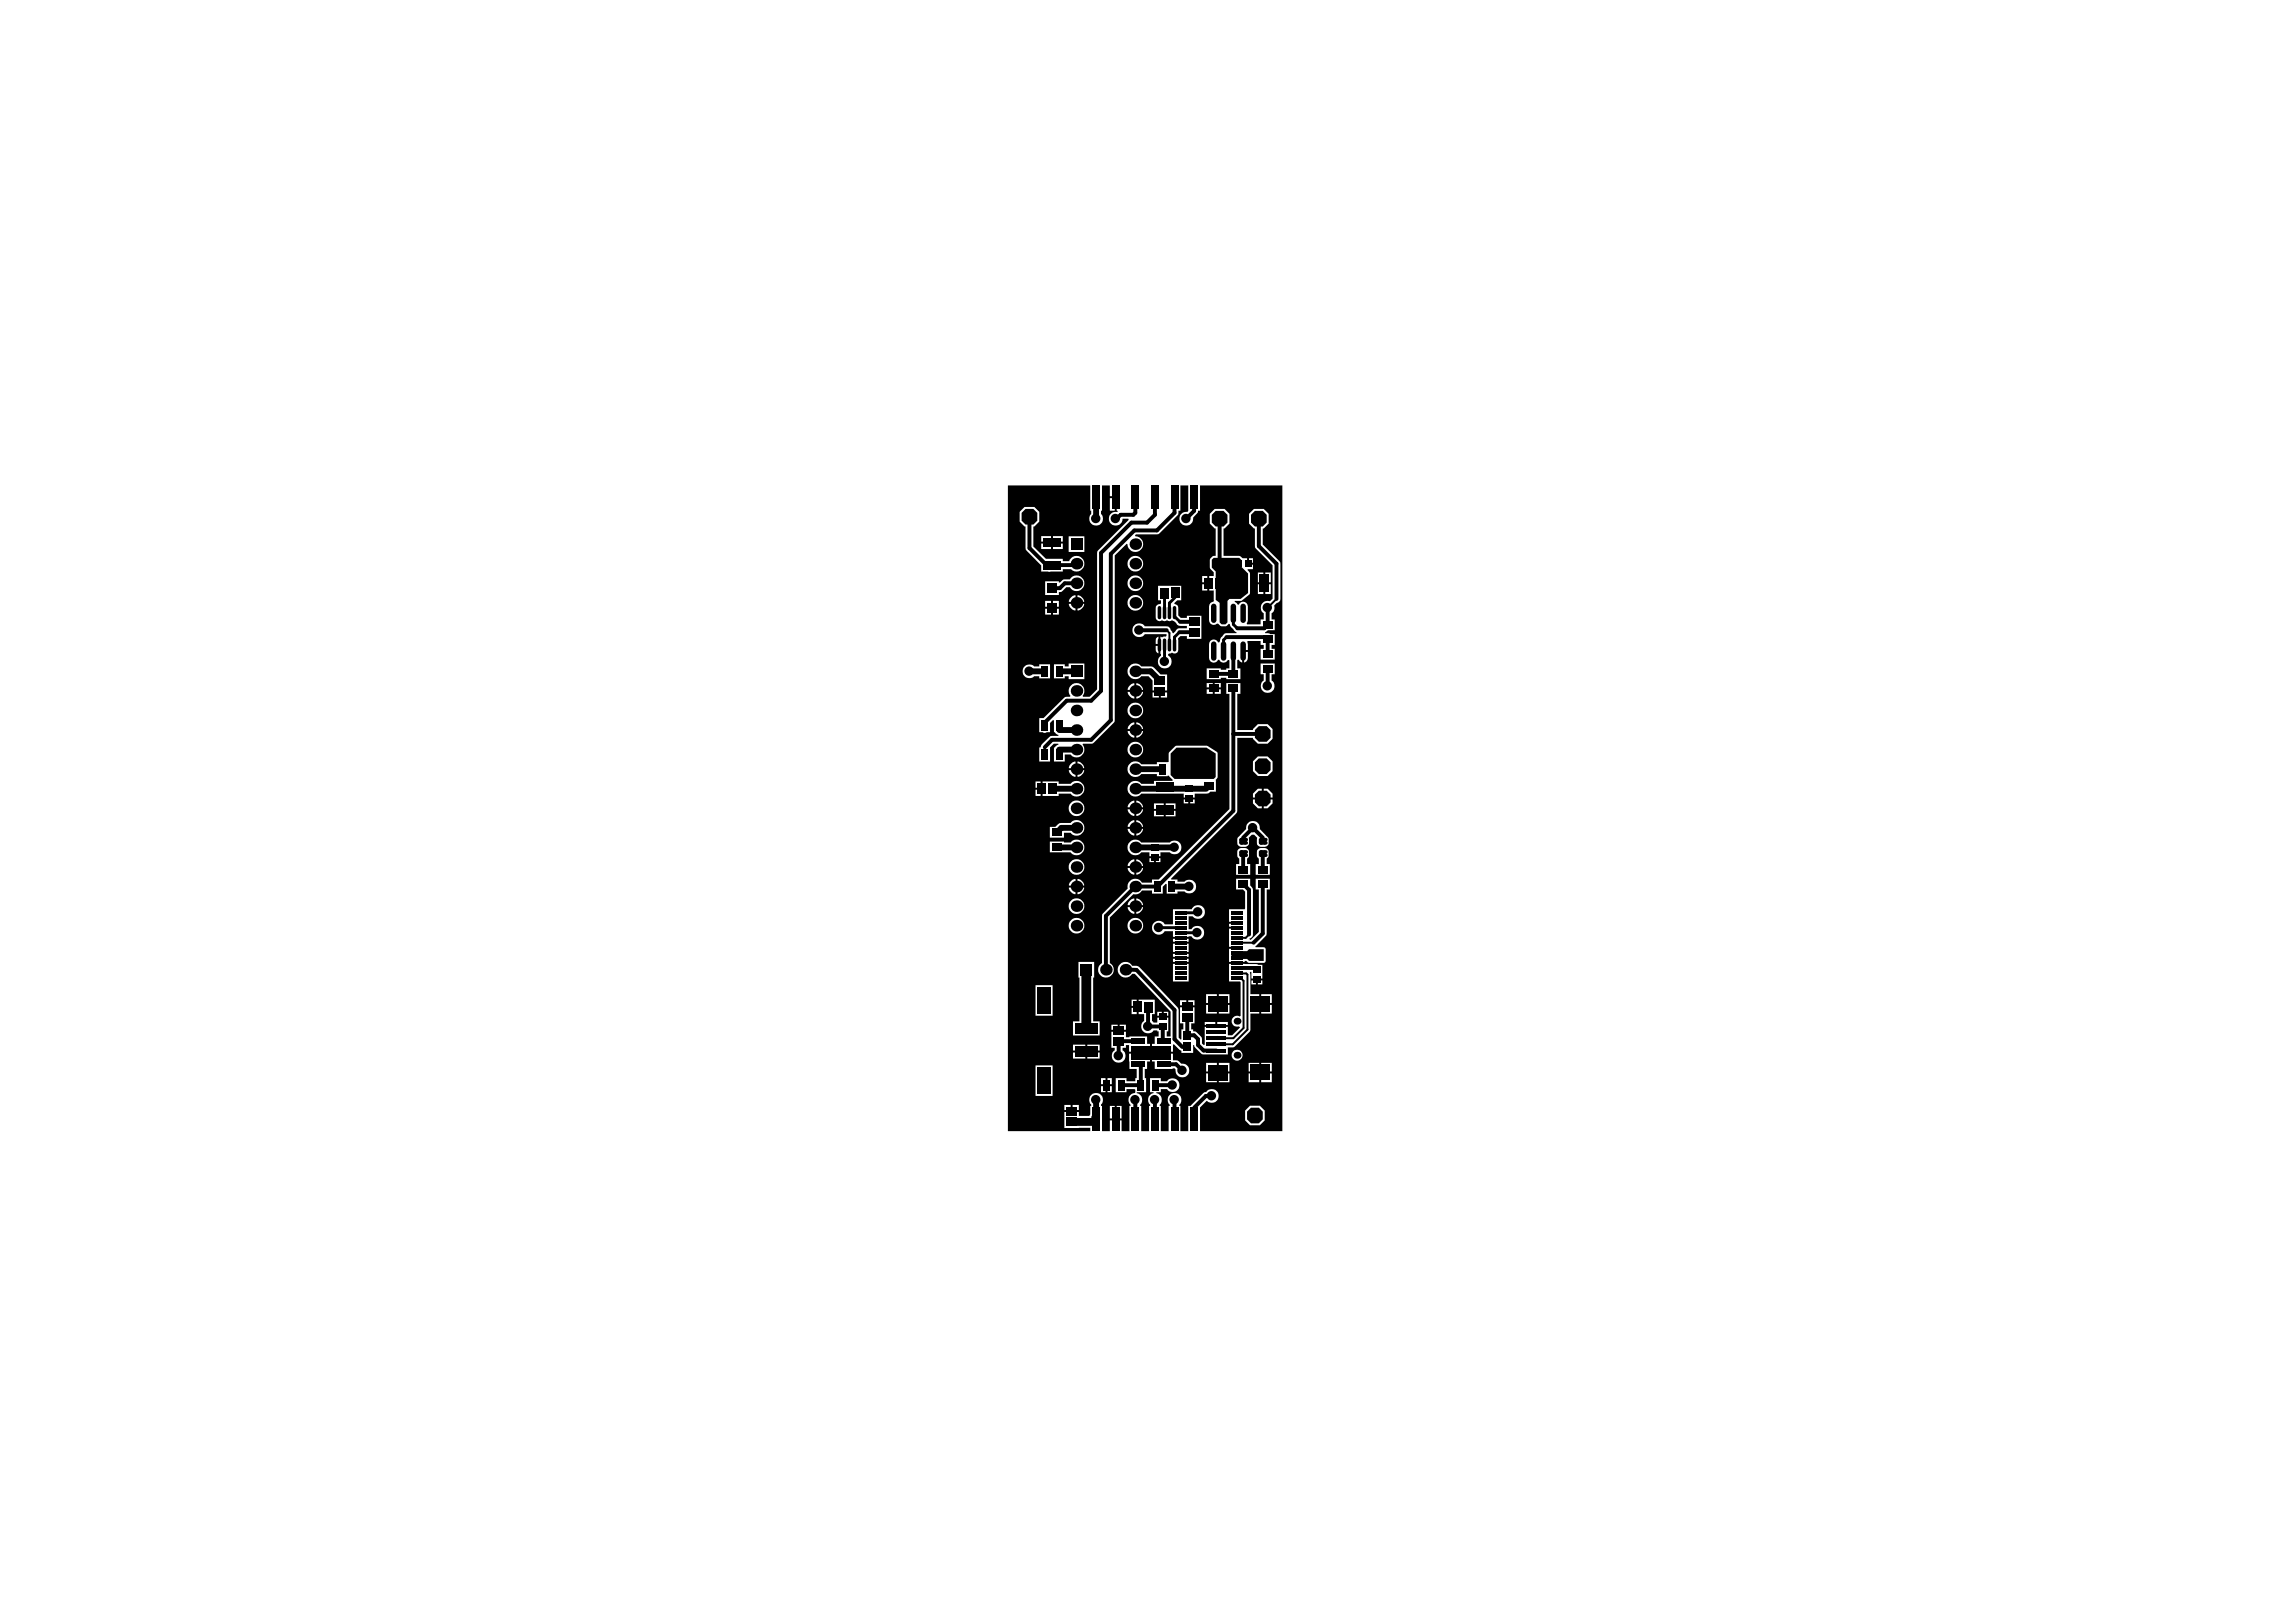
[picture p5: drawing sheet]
<svg xmlns="http://www.w3.org/2000/svg" width="297mm" height="210mm" viewBox="0 0 297 210" stroke-linecap="round" stroke-linejoin="round" font-family="sans-serif">
<g fill="#000">
<path d="M156.8 72.4l.2-.2h3.3l.3 .2v.9l.9 .9v2.5l-1 .8h-1.4l-.3 .3v2.7l-.3 .3h-.5l-.2-.3v-2.5l-.5-.4v-3.6l-.5-.5zM151.4 97.5l.8-.7h3.9l1.2 .7v3.1l-.3 .2h-5l-.6-.5zM159.3 123.1h2l.3-.3h1.9v1.6h-1.9l-.3-.3h-2z"/>
<path d="M130.4 62.8h10.6v3.3h.2v.4a.88 .88 0 0 0 0 1.3 .88 .88 0 0 0 1.2 0 .88 .88 0 0 0 0-1.3v-.4h.2v-3.3h1v1.4h.7v.1h.2v1.8l.1 .1a.9 .9 0 0 0-1.1 .6 .9 .9 0 0 0 .6 1.1 .9 .9 0 0 0 1.1-.5v-.3h.8v.2l-4 4.1-.1 17.8-.9 1h-.9v-.2l.1-.1a1.01 1.01 0 0 0-1-1.5 1.01 1.01 0 0 0-.7 1.6l-.1 .2h-.6l-2.8 2.7h-.5v1.9h.4a.43 .43 0 0 0 .5 0h.4v-1.2l.4-.4h.2v1.6l.5 .3v.1l-1 .1-1.1 1-.2 .4h-.1v1.9h1.3v-1.9l.5-.5h.6v.2l-.5 .3v1.9h1.3v-1h.8l.1 .1a1.01 1.01 0 0 0 1.3 .1 1.01 1.01 0 0 0 .2-1.4v-.2h1.3l2.8-2.8v-21.5l1.6-1.5h.1a1.01 1.01 0 0 0 1 1 1.01 1.01 0 0 0 1-1 1.01 1.01 0 0 0-1-1l-.1-.1 .2-.1 2.9-.1 2.4-2.4 .1-.1 .1-.5h.2v-3.3h1v3.4a.94 .94 0 0 0-1.1 .6 .94 .94 0 0 0 .4 1.1 .9 .9 0 0 0 1 0 .9 .9 0 0 0 .4-.9l.6-.7v-.2h.2v-3.3h10.7v83.6h-10.7v-3.1l.9-.8a.9 .9 0 0 0 1.3-.1 .9 .9 0 0 0-.1-1.3 .9 .9 0 0 0-1.3 .2l-.3 .2-1.7 1.6h-.3v3.3h-1v-3.3h-.1v-.1a.89 .89 0 0 0 0-1.3 .89 .89 0 0 0-1.3 0 .89 .89 0 0 0 0 1.3v.1h-.1v3.3h-1v-3.3h-.1v-.1a.88 .88 0 0 0-.5-1.5v-.2h.6v-.4h.8a.88 .88 0 0 0 1.3 .2 .88 .88 0 0 0 0-1.3 .88 .88 0 0 0-1.3 .1h-.8v-.4h-1.4v1.8h.4v.2a.88 .88 0 0 0-.6 .6 .88 .88 0 0 0 .2 .9v.1h-.1v3.3h-1.1v-3.3h-.1v-.1a.88 .88 0 0 0-.4-1.5v-.2h1.2v-1.8h-.2v-1.2h.3v-.9h.4v-1h-2.7v1.9h1v1.2h-.2v.4h-1.2v-.4h-1.4v1.8h1.4v-.4h1.1l.1 .1-.1 .4a.89 .89 0 0 0-.8 .6 .89 .89 0 0 0 .3 1l-.1 .1h-.1v3.3h-1v-1.4h-1.5v1.4h-1v-3.3h-.2v-.2l.2-.1a.89 .89 0 0 0-.2-1.2 .89 .89 0 0 0-1.2 .1 .89 .89 0 0 0 0 1.2v.2h-.2v1.1l-.1 .2h-1.3v-.5h-1.9v2.1h3.3v.4h-10.6zM143.6 64.5v1.6h.6v-1.6zM136.2 69.4v.7h1.3v-.7zM134.7 69.4v.7h1.3v-.7zM136.2 70.3v.8h1.3v-.8zM134.7 70.3v.8h1.3v-.8zM138.3 69.4v2h2v-2zM161.6 72.2v.6h.5v-.6zM145.9 73a1.02 1.02 0 0 0 2 0 1.02 1.02 0 0 0-2 0zM131.9 66.2v1.3l.6 .6h.2v3l2 2.1v.8h2.8v-.3h1.1a1.01 1.01 0 0 0 1.5-.1 1.01 1.01 0 0 0-.3-1.5 1.01 1.01 0 0 0-1.5 .5h-.8v-.3h-2.2l-1.6-1.6v-2.6h.1l.7-.6v-1.3l-.7-.6h-1.3zM163.7 74.1v1.3h.7v-1.3zM162.7 74.1v1.3h.7v-1.3zM155.5 74.5v.9h.7v-.9zM135.2 75.2v1.8h1.8v-.4h.3l.7-.6h.4a1.01 1.01 0 0 0 1.5 .3 1.01 1.01 0 0 0 0-1.6 1.01 1.01 0 0 0-1.5 .3h-.9l-.4 .4h-.1v-.2zM155.5 75.6v.8h.7v-.8zM145.9 75.5a1.02 1.02 0 0 0 2 0 1.02 1.02 0 0 0-2 0zM163.7 75.6v1.3h.7v-1.3zM162.7 75.6v1.3h.7v-1.3zM156.5 66.5v1.3l.7 .6h.1v3.5l-.5 .1-.3 .4v1.1l.5 .6v.4h-.6v1.9h.6l.1 1.3-.1 .2a.61 .61 0 0 0-.6 .6v1.8a.61 .61 0 0 0 .4 .5 .61 .61 0 0 0 .7-.1l.5 .4 .6-.1 .4-.3 .1 .1a.9 .9 0 0 0 .5 .7l.4 .3v.1l-1.5 .1a1.71 1.71 0 0 0-.8 1.1h-.1a.61 .61 0 0 0-.7-.3 .61 .61 0 0 0-.5 .6v1.8a.61 .61 0 0 0 .5 .5 .61 .61 0 0 0 .7-.3h.1a.61 .61 0 0 0 .6 .4 .61 .61 0 0 0 .6-.4l.2 .1v1h-.5v.2h-.7v-.2h-1.8v1.4h1.8v-.2h.7v.2h1.9v-1.4h-.4v-1l.2-.1 .1 .2 .3 .1v-1.5h.1v-.1h.6v-1.1h1.7v.5h.4v.5h-.4v1.4h1.8v-1.4h-.4v-.5h.4v-1.4l-1.2-.2v-.1l.3-.2h.9v-1.4h-.4v-.8a.82 .82 0 0 0 .3-1l.4-.4a.53 .53 0 0 0 .4-.5v-4.8l-2.2-2.2v-2.1h.1l.6-.6v-1.3l-.6-.6h-1.3l-.6 .6v1.3l.6 .6h.2v2.5l2.2 2.3v4.3l-.3 .3a.87 .87 0 0 0-1.1 .4 .87 .87 0 0 0 .3 1.2v.8h-.4v.6h-1.8v-.1l.1-.4v-1.8a.61 .61 0 0 0-.5-.6 .61 .61 0 0 0-.6 .3h-.2l-.4-.3v-.1h.9l1.1-.9v-2.7l-.3-.4v-.1h.7v-.6h-.6v-.2h-.2v-.7h-.5l-.4-.2-2.1-.1v-3.5h.1l.7-.6v-1.3l-.7-.6h-1.2zM139.4 77v.9h.9a.97 .97 0 0 0-.9-.9zM138.6 77.3l-.2 .2-.1 .4h.8v-.9l-.3 .1zM149.8 75.8v1.9h.4v.4l-.1 .1a.48 .48 0 0 0-.6 .4v1.3a.5 .5 0 0 0 .3 .4 .5 .5 0 0 0 .5 0 .49 .49 0 0 0 .7 0 .46 .46 0 0 0 .6 0l.6 .3a.5 .5 0 0 0 .5 .4h.9v.3h-1.2l-.6 .7-.4-.5a.53 .53 0 0 0-.5-.4h-2.8a.88 .88 0 0 0-1.3-.2 .88 .88 0 0 0 0 1.3 .88 .88 0 0 0 1.3-.1h2.8v.2l-.1 .1h-.3l-.2 .1-.2-.1v2.2l.1 .3a.89 .89 0 0 0-.2 1.3 .89 .89 0 0 0 1.4 0 .89 .89 0 0 0-.3-1.4v-.1l.1-.1 .4-.2a.48 .48 0 0 0 .5 .1 .48 .48 0 0 0 .3-.4v-1.5l.3-.3h.9v.4h1.8v-3h-1.8v.3h-.8l-.4-.4v-1a.56 .56 0 0 0-.5-.5l.4-.4h.5v-1.9zM136.2 77.8v.7h.8v-.7zM135.2 77.8v.7h.8v-.7zM139.4 78.1v.9a.97 .97 0 0 0 .9-.9zM138.3 78.1a.97 .97 0 0 0 .8 .9v-.9zM145.9 78a1.02 1.02 0 0 0 2 0 1.02 1.02 0 0 0-2 0zM136.2 78.8v.7h.8v-.7zM135.2 78.8v.7h.8v-.7zM149.7 82.5l-.2 .1v.7h.4v-.9zM149.5 83.6v.5a.45 .45 0 0 0 .4 .4v-.9zM161 84.4v1.3a.58 .58 0 0 0 .4-.5v-.8zM136.4 86v1.8h1.3v-.3h.6v.4h2v-2h-2v.3h-.6v-.2zM132.5 86.2a.89 .89 0 0 0 0 1.3 .89 .89 0 0 0 1.3 0h.7v.3h1.3v-1.8h-1.3v.2h-.7a.89 .89 0 0 0-1.3 0zM157.2 88.4v.6h.7v-.6zM156.1 88.4v.6h.8v-.6zM147 88.4v.9h.9a.97 .97 0 0 0-.9-.9zM146.2 88.7l-.2 .2-.1 .4h.9v-.9l-.4 .1zM146.2 86.2a1 1 0 0 0 0 1.4 1 1 0 0 0 1.4-.1h1l.5 .6v1.3h1.9v-2.1h-.8l-1.1-1-1.5-.1a.95 .95 0 0 0-1.4 0zM163.1 85.9v1.4h.4v.8a.88 .88 0 0 0-.2 1.3 .88 .88 0 0 0 1.4 0 .88 .88 0 0 0-.2-1.3v-.8h.4v-1.4zM157.2 89.2v.6h.7v-.6zM156.1 89.2v.6h.8v-.6zM150.2 89.6v.7h.8v-.7zM149.1 89.6v.7h.8v-.7zM147 89.5v.9a.97 .97 0 0 0 .9-.9zM145.9 89.5a.97 .97 0 0 0 .9 .9v-.9zM145.9 91.9a1.02 1.02 0 0 0 2 0 1.02 1.02 0 0 0-2 0zM147 93.5v.8h.9a.97 .97 0 0 0-.9-.8zM146.2 93.8l-.2 .2-.1 .3h.9v-.8l-.4 .1zM147 94.6v.9a.97 .97 0 0 0 .9-.9zM145.9 94.6a.97 .97 0 0 0 .9 .9v-.9zM158.6 88.4v1.4h.5v14.9l-9.2 9.1h-.9v.4h-1.3a1.01 1.01 0 0 0-1.2-.4 1.01 1.01 0 0 0-.6 1.2l-3.3 3.3v6.3a1.01 1.01 0 0 0-.3 1.5 1.01 1.01 0 0 0 1.5 0 1.01 1.01 0 0 0-.2-1.5v-5.9l3-3a.98 .98 0 0 0 1.1-.5h1.3v.4h1.4v-.8l.4-.4h.1v1.2h1.4v-.2h.9a.88 .88 0 0 0 1.3 0 .88 .88 0 0 0 0-1.3 .88 .88 0 0 0-1.3 0h-.9v-.3h-.8v-.1l8.5-8.6 .1-9.6h2v.1l.6 .6h1.3l.6-.6v-1.3l-.6-.6h-1.3l-.6 .6v.2h-2v-4.7h.4v-1.4zM145.9 97a1.02 1.02 0 0 0 2 0 1.02 1.02 0 0 0-2 0zM146.2 98.8a1 1 0 0 0 0 1.5 1 1 0 0 0 1.4-.1h2.1v.2h1.4h.1l.5 .5v.2h-2.4v.3h-1.7a1 1 0 0 0-1.4-.1 1 1 0 0 0 0 1.5 1 1 0 0 0 1.4-.1h5.5v.5h1.5v-.5h1.5h.2l.3-.3h.7v-1.5l.2-.3v-3.2l-1.4-.9h-3.9l-1 .9v1.2h-1.5v.3h-2.1a.95 .95 0 0 0-1.4-.1zM139.4 98.6v.8h.9a.97 .97 0 0 0-.9-.8zM138.6 98.8l-.2 .2-.1 .4h.8v-.8l-.3 .1zM162.1 98.5v1.3l.6 .6h1.3l.6-.6v-1.3l-.6-.6h-1.3zM139.4 99.7v.8a.97 .97 0 0 0 .9-.8zM138.3 99.7a.97 .97 0 0 0 .8 .8v-.8zM134.9 101.1v1.9h2.1v-.3h1.5a1 1 0 0 0 1.5 .1 1 1 0 0 0 0-1.5 1 1 0 0 0-1.5 .1h-1.5v-.3zM134 101.1v.8h.6v-.8zM134 102.2v.8h.6v-.8zM163.5 102.1v1.1h1.1v-.5l-.6-.6zM162.1 102.7v.5h1.1v-1.1h-.5zM154 103.5v.5h.6v-.5zM153.1 103.5v.5h.6v-.5zM147 103.6v.9h.9a.97 .97 0 0 0-.9-.9zM146.2 103.9l-.2 .2-.1 .4h.9v-.9l-.4 .1zM163.5 103.5v1.1h.5l.6-.6v-.5zM162.1 103.5v.5l.6 .6h.5v-1.1zM150.8 104v.7h1.3v-.7zM149.3 104v.7h1.3v-.7zM147 104.7v.9a.97 .97 0 0 0 .9-.9zM145.9 104.7a.97 .97 0 0 0 .9 .9v-.9zM138.3 104.6a1.02 1.02 0 0 0 2 0 1.02 1.02 0 0 0-2 0zM150.8 104.9v.7h1.3v-.7zM149.3 104.9v.7h1.3v-.7zM147 106.1v.9h.9a.97 .97 0 0 0-.9-.9zM146.2 106.4l-.2 .2-.1 .4h.9v-.9l-.4 .1zM147 107.3v.8a.97 .97 0 0 0 .9-.8zM145.9 107.3a.97 .97 0 0 0 .9 .8v-.8zM135.8 107v1.4h1.8v-.6h.9a1 1 0 0 0 1.5 .1 1 1 0 0 0 0-1.5 1 1 0 0 0-1.5 .1h-1.4l-.6 .5zM135.8 108.9v1.4h2.7a1 1 0 0 0 1.5 .1 1 1 0 0 0 0-1.5 1 1 0 0 0-1.5 .1h-.9v-.1zM161.5 106.5l-.3 .4v.4l-.9 .9a.8 .8 0 0 0 .3 1.4h.5a.52 .52 0 0 0 .5-.5l-.1-.7 .4-.4h.3l.4 .5a.96 .96 0 0 0 .3 1 1 1 0 0 0 1.2-.2 .95 .95 0 0 0-.4-1.3l-.7-.7a.89 .89 0 0 0-.5-1 .89 .89 0 0 0-1 .2zM146.2 109a1 1 0 0 0 0 1.4 1 1 0 0 0 1.4-.1h1.1v.5h1.4v-.5h1.2a.88 .88 0 0 0 1.3 0 .88 .88 0 0 0 0-1.3 .88 .88 0 0 0-1.3 0h-3.7a.95 .95 0 0 0-1.4 0zM149.5 111.1v.5h.6v-.5zM148.7 111.1v.5h.6v-.5zM147 111.2v.9h.9a.97 .97 0 0 0-.9-.9zM146.2 111.5l-.2 .2-.1 .4h.9v-.9l-.4 .1zM147 112.3v.9a.97 .97 0 0 0 .9-.9zM145.9 112.3a.97 .97 0 0 0 .9 .9v-.9zM138.3 112.2a1.02 1.02 0 0 0 2 0 1.02 1.02 0 0 0-2 0zM162.8 109.9a.92 .92 0 0 0 .1 1.2v.7h-.4v1.4h1.8v-1.4h-.4v-.7a.8 .8 0 0 0-.3-1.4h-.5zM160.2 109.9a.92 .92 0 0 0 .1 1.2v.7h-.4v1.4h1.8v-1.4h-.4v-.7a.8 .8 0 0 0-.2-1.4h-.5zM139.4 113.7v.9h.9a.97 .97 0 0 0-.9-.9zM138.6 114l-.2 .2-.1 .4h.8v-.9l-.3 .1zM139.4 114.9v.8a.97 .97 0 0 0 .9-.8zM138.3 114.9a.97 .97 0 0 0 .8 .8v-.8zM147 116.3v.8h.9a.97 .97 0 0 0-.9-.8zM146.2 116.6l-.2 .2-.1 .3h.9v-.8l-.4 .1zM149.3 119.4a.89 .89 0 0 0 .1 1.4 .89 .89 0 0 0 1.3-.3h1v.7h2.4a.89 .89 0 0 0 1.4 .2 .89 .89 0 0 0 0-1.4 .89 .89 0 0 0-1.4 .3h-.3v-1.7h.5a.89 .89 0 0 0 1.3 .1 .89 .89 0 0 0-.1-1.4 .89 .89 0 0 0-1.3 .4h-2.5v1.9h-1a.87 .87 0 0 0-1.4-.2zM147 117.4v.9a.97 .97 0 0 0 .9-.9zM145.9 117.4a.97 .97 0 0 0 .9 .9v-.9zM138.3 117.3a1.02 1.02 0 0 0 2 0 1.02 1.02 0 0 0-2 0zM145.9 119.8a1.02 1.02 0 0 0 2 0 1.02 1.02 0 0 0-2 0zM138.3 119.8a1.02 1.02 0 0 0 2 0 1.02 1.02 0 0 0-2 0zM159.9 113.7v1.4h.9l.3 .3v2.1l-.1 .2h-2v1.6h1v.2h-1v.4h1v.3h-1v2.3h1v.3h-1v1.7h2v-.1h.2l.4 .2h1.9l.2-.1v-.1v-1.6v-.1l-.2-.1h-1l-.1-.1 1.4-1.5 .1-5.9h.4v-1.4h-1.8v1.4h.4v5.5l-1.1 1h-.1v-.2a.54 .54 0 0 0 .4-.5v-5.7v-.2l-.4-.4v-.9zM151.7 121.5v.4h2.1v-.4zM151.7 122.1v1.1h2.1v-1.1zM151.7 123.4v.4h2.1v-.4zM151.7 124.1v.4h2.1v-.4zM144.9 124.8a1.01 1.01 0 0 0 .1 1.5 1.01 1.01 0 0 0 1.5-.3h.3l4.6 4.9v3.2h-.5v-.6h.2v-1.8h-1.4v.6h-.5l-.2-.2v-.9h.4v-1.8h-2.1v1.8h.7v.9a.88 .88 0 0 0-.1 1.4 .88 .88 0 0 0 1.3-.2h.5v.2h.2v.6h-.5v1h-.4v1h2.7v-.9l.2-.1 .7 .7 .2 .2v.3h1.6v-1.1h.1l.1 .4 .9 .8 3.4 .1v-1h.7l2.1-2.1 .1-2.2h1.1v-2.5h-1.1v-2.6l-.1-.2 .1-.1h.1v.8h1.4v-1.7h-.5l-.3-.1-3.5-.1v2.3h1.4l.1 .1v4.4h-.1a.71 .71 0 0 0-1.1 .6 .71 .71 0 0 0 1 .7l.1 .2-1 1h-.5v-1.1h-3v2.3h-.2l-.2-.2v-.5a1.46 1.46 0 0 0-1-1h-.1v-.3h-.3v-.8h.4v-2h-1.8v2h.4v.8h-.3v1.3h-.1l-.2-.2-.1-3.8-5-5.3-.4-.2h-.5a.97 .97 0 0 0-1.6-.2zM151.7 124.7v2.3h2.1v-2.3zM162.7 126.9v.5h.6v-.5zM161.9 126.9v.5h.6v-.5zM163.2 128.7v1.1h1.3v-1.1zM157.7 128.7v1.1h1.4v-1.1zM156 128.7v1.1h1.4v-1.1zM153.7 129.4v.7h.8v-.7zM152.7 129.4v.7h.8v-.7zM146.4 129.4v.8h.7v-.8zM163.2 130.1v1.1h1.3v-1.1zM157.7 130.1v1.1h1.4v-1.1zM156 130.1v1.1h1.4v-1.1zM146.4 130.4v.8h.7v-.8zM134 127.5v3.9h2.2v-3.9zM150.6 130.9v.5h.5v-.5zM149.7 130.9v.5h.6v-.5zM157.5 132.3v.3h1.4v-.3zM155.9 132.3v.3h1.3v-.3zM144.9 132.6v.7h.8v-.7zM143.8 132.6v.7h.8v-.7zM139.5 124.5v2h.2v5.7h-.9v1.8h3.5v-1.8h-.9v-5.7h.2v-2zM140.7 135.2v.8h1.6v-.8zM138.8 135.2v.8h1.6v-.8zM143.8 133.5v2.1h.4v.3a.88 .88 0 0 0-.1 1.3 .88 .88 0 0 0 1.3 0 .88 .88 0 0 0-.2-1.3v-.3h.5v-.4h.4v.9h2.7v-1h-.4v-1h-2.3v.1h-.4v-.7zM140.7 136.2v.8h1.6v-.8zM138.8 136.2v.8h1.6v-.8zM159.3 136.6a.71 .71 0 0 0 1.4 0 .71 .71 0 0 0-1.4 0zM163.2 137.5v1.2h1.3v-1.2zM161.5 137.5v1.2h1.4v-1.2zM157.7 137.5v1.2h1.4v-1.2zM156 137.5v1.2h1.4v-1.2zM149 136.4v1h.4v.9h2.3h.3l.1 .1a.9 .9 0 0 0 .8 1 .9 .9 0 0 0 1-.9 .9 .9 0 0 0-1.1-.9 .91 .91 0 0 0-1.1-.4v-.8zM163.2 138.9v1.2h1.3v-1.2zM161.5 138.9v1.2h1.4v-1.2zM157.7 138.9v1.2h1.4v-1.2zM156 138.9v1.2h1.4v-1.2zM143.3 139.5v.8h.5v-.8zM142.4 139.5v.8h.6v-.8zM143.3 140.6v.7h.5v-.7zM142.4 140.6v.7h.6v-.7zM134 137.9v3.9h2.2v-3.9zM138.8 143v.6h.8v-.6zM137.7 143v.6h.8v-.6zM144.5 143.1v1.6h.6v-1.6zM143.6 143.1v1.6h.6v-1.6zM161.1 143.7v1.3l.6 .6h1.3l.6-.6v-1.3l-.6-.6h-1.3z"/>
<circle cx="139.3" cy="78" r=".75"/>
<circle cx="139.3" cy="75.5" r=".75"/>
<circle cx="139.3" cy="72.9" r=".75"/>
<circle cx="141.8" cy="67.1" r=".61"/>
<circle cx="144.3" cy="67.1" r=".61"/>
<circle cx="146.9" cy="78" r=".75"/>
<circle cx="146.9" cy="72.9" r=".75"/>
<circle cx="146.9" cy="75.5" r=".75"/>
<circle cx="146.9" cy="70.4" r=".75"/>
<circle cx="153.4" cy="67.1" r=".61"/>
<circle cx="157.6" cy="72.9" r=".61"/>
<circle cx="163.9" cy="78.6" r=".61"/>
<circle cx="133.1" cy="86.9" r=".61"/>
<circle cx="139.3" cy="99.5" r=".75"/>
<circle cx="139.3" cy="89.4" r=".75"/>
<circle cx="139.3" cy="94.5" r=".75"/>
<circle cx="139.3" cy="91.9" r=".75"/>
<circle cx="139.3" cy="97" r=".75"/>
<circle cx="146.9" cy="86.9" r=".75"/>
<circle cx="146.9" cy="99.5" r=".75"/>
<circle cx="146.9" cy="91.9" r=".75"/>
<circle cx="146.9" cy="97" r=".75"/>
<circle cx="146.9" cy="89.4" r=".75"/>
<circle cx="146.9" cy="94.5" r=".75"/>
<circle cx="147.3" cy="81.5" r=".61"/>
<circle cx="150.6" cy="85.6" r=".61"/>
<circle cx="155.1" cy="97.6" r=".61"/>
<circle cx="163.9" cy="88.8" r=".61"/>
<circle cx="139.3" cy="114.7" r=".75"/>
<circle cx="139.3" cy="119.8" r=".75"/>
<circle cx="139.3" cy="117.3" r=".75"/>
<circle cx="139.3" cy="109.7" r=".75"/>
<circle cx="139.3" cy="112.2" r=".75"/>
<circle cx="139.3" cy="107.1" r=".75"/>
<circle cx="139.3" cy="104.6" r=".75"/>
<circle cx="139.3" cy="102.1" r=".75"/>
<circle cx="146.9" cy="117.3" r=".75"/>
<circle cx="146.9" cy="109.7" r=".75"/>
<circle cx="146.9" cy="107.1" r=".75"/>
<circle cx="146.9" cy="104.6" r=".75"/>
<circle cx="146.9" cy="114.7" r=".75"/>
<circle cx="146.9" cy="112.2" r=".75"/>
<circle cx="146.9" cy="102.1" r=".75"/>
<circle cx="146.9" cy="119.8" r=".75"/>
<circle cx="151.9" cy="109.6" r=".61"/>
<circle cx="153.8" cy="114.7" r=".61"/>
<circle cx="154.9" cy="118" r=".61"/>
<circle cx="160.6" cy="110.2" r=".23"/>
<circle cx="160.6" cy="110.7" r=".23"/>
<circle cx="160.6" cy="108.7" r=".23"/>
<circle cx="160.6" cy="109.1" r=".23"/>
<circle cx="161.1" cy="109.1" r=".23"/>
<circle cx="161.1" cy="110.2" r=".23"/>
<circle cx="161.1" cy="108.7" r=".23"/>
<circle cx="161.1" cy="110.7" r=".23"/>
<circle cx="162" cy="107.1" r=".61"/>
<circle cx="163.1" cy="110.7" r=".23"/>
<circle cx="163.1" cy="110.2" r=".23"/>
<circle cx="163.1" cy="108.7" r=".23"/>
<circle cx="163.1" cy="109.1" r=".23"/>
<circle cx="163.6" cy="110.2" r=".23"/>
<circle cx="163.6" cy="108.7" r=".23"/>
<circle cx="163.6" cy="109.1" r=".23"/>
<circle cx="163.6" cy="110.7" r=".23"/>
<circle cx="143.1" cy="125.5" r=".75"/>
<circle cx="144.7" cy="136.6" r=".61"/>
<circle cx="145.6" cy="125.5" r=".75"/>
<circle cx="148.5" cy="132.8" r=".61"/>
<circle cx="149.9" cy="120" r=".61"/>
<circle cx="152.9" cy="138.5" r=".61"/>
<circle cx="154.8" cy="120.7" r=".61"/>
<circle cx="160" cy="136.6" r=".44"/>
<circle cx="160" cy="132.2" r=".44"/>
<circle cx="162.7" cy="123.6" r=".61"/>
<circle cx="141.8" cy="142.3" r=".61"/>
<circle cx="146.8" cy="142.3" r=".61"/>
<circle cx="149.4" cy="142.3" r=".61"/>
<circle cx="151.6" cy="140.4" r=".61"/>
<circle cx="151.9" cy="142.3" r=".61"/>
<circle cx="156.7" cy="141.8" r=".61"/>
</g>
<g fill="none" stroke="#000" stroke-width=".25">
<path d="M149.4 64.1v.2M152 79.3v.5M157.7 75.5h3M160.2 72.9v2.2M165.1 77.5l-1.1 1.1M135.2 93.5v1M135.2 96.7v.9M150.9 81.6l.4 .3v1.6M160.8 108.4v.5M163.4 108.4v.5M144.8 134.7l-.1 .1M153 135.5h.6"/>
<path d="M153.6 134h.1M160 126.6h.5l.4 .3v6.1l-1.3 1.4h-2.2l.1-.2M160 125.9l.1 .1h1.1l.2 .1v7.1l-1.9 1.9h-2.1M160 122h2.2M160.1 123.2l-.1 .1M161.6 120.9l-.4 .5h-1.2M162.7 125.3v.2M154.5 143.3v1.6"/>
</g>
<g fill="none" stroke="#000" stroke-width=".51">
<path d="M132.9 67.1l.3 .3v3.5l2.5 2.6 .4-.4h3M139.3 75.5h-1.6l-.6 .6h-1M146.9 64.3v2.1l-.3 .2h-1.6l-.5 .5h-.2M149.4 65.4v1.2l-1 1h-2l-4 4v17.8l-1.2 1.3h-3.2l-2.8 2.8M149.4 64.3v.3M152 64.3v2.1l-2.3 2.2h-2.9l-3.1 3.1v21.5l-2.5 2.5h-5.1l-.9 1M154.5 64.3v1.8l-1 1M157.8 67.1v5.7M162.9 67.1v3.6l2.2 2.2v4.6M164 78.6v2.3M147.4 81.6h3.5M152.6 81.8h1.8"/>
<path d="M152.7 80.5h1.8M158.7 82.4h5.3M159.6 89.1v15.8l-9.9 9.8h-2.8l-3.8 3.8v7M159.6 84.2v3h-2.6M159.6 95h3.8M163.9 81l-.3 .3h-3.5M164 82.7v2M164 86.5v2.3M160.8 110.5v2M160.8 108.4l1.3-1.3 1.3 1.3M160.8 114.4l.8 .8v5.7M163.4 110.5v2"/>
<path d="M163.4 114.4v6.4l-1.2 1.2M144.7 134.8v1.8M144.8 134.7h2.5M146.4 125.5h.6l5 5.2v3.8l1 1M147.6 138.1v2.3h-2.6M148.5 130.4v2.4h1.9v1.8M150.6 137.7h1.6l.8 .8M153.6 131.6v2.4h.9l.5 .5v.7l.7 .8h1.7M160 125.3h2.5M146.9 142.3v2.6M149.4 142.3v2.6M149.5 140.4h2.2"/>
<path d="M152 142.3v2.6M156.8 141.8h-.8l-1.5 1.5"/>
</g>
<path d="M150.7 76.8v2.5M152 79.8l.7 .7M152 77.3l-.7 .7v1.3M159.6 79.4v1.4l.5 .5M150.7 83.5v2.1M152.6 81.8l-.6 .6v1.1M158.7 82.4l-.4 .4v1.4M152.8 118.1h2.1M149.9 120h2.9M152.8 120.7h2.1" fill="none" stroke="#000" stroke-width=".38"/>
<path d="M140.5 125.5v7.6" fill="none" stroke="#000" stroke-width="1.3"/>
<g fill="none" stroke="#000" stroke-width=".76">
<path d="M141.8 64.3v2.8M133.2 86.9h2M137 86.9h2.3M137 94.5h2.3M137 97h2.3M146.9 86.9h2l1.2 1.2M146.9 99.5h3.5M136.2 102.1h3.1M137 109.7h2.3M139.3 107.1h-2l-.6 .6M146.9 109.7h5.1M146.9 102.1h9.2"/>
<path d="M151.6 114.7h2.3M141.8 142.3v2.1l-.2 .2"/>
</g>
<path d="M138.6 145.2h3.1" fill="none" stroke="#000" stroke-width="1"/>
<g fill="#000">
<path d="M132.2 66.4l.5-.5h1l.5 .5v1l-.5 .5h-1l-.5-.5z" fill-rule="evenodd"/>
<path d="M135 72.6h2.3v1.1h-2.3z" fill-rule="evenodd"/>
<path d="M135.5 78h1.2v1.3h-1.2z" fill-rule="evenodd"/>
<path d="M135.5 75.5h1.2v1.2h-1.2z" fill-rule="evenodd"/>
<path d="M135 69.7h2.2v1.1h-2.2z" fill-rule="evenodd"/>
<path d="M138.5 69.7h1.5v1.5h-1.5z" fill-rule="evenodd"/>
<path d="M141.3 62.8h1v3h-1z" fill-rule="evenodd"/>
<path d="M143.8 62.8h1.1v3h-1.1z" fill-rule="evenodd"/>
<path d="M146.4 62.8h1v3h-1z" fill-rule="evenodd"/>
<path d="M148.9 62.8h1v3h-1z" fill-rule="evenodd"/>
<path d="M150.1 76.1h1.1v1.3h-1.1z" fill-rule="evenodd"/>
<path d="M151.4 62.8h1.1v3h-1.1z" fill-rule="evenodd"/>
<path d="M151.5 76.1h1.1v1.3h-1.1z" fill-rule="evenodd"/>
<path d="M154 62.8h1v3h-1z" fill-rule="evenodd"/>
<path d="M155.8 74.8h1.1v1.4h-1.1z" fill-rule="evenodd"/>
<path d="M157.2 74.8h1.1v1.3h-1.1z" fill-rule="evenodd"/>
<path d="M156.8 66.6l.5-.5h1l.5 .5v1l-.5 .5h-1l-.5-.5z" fill-rule="evenodd"/>
<path d="M159.8 72.5h.8v.9h-.8z" fill-rule="evenodd"/>
<path d="M160.1 74.3h1.1v2.3h-1.1z" fill-rule="evenodd"/>
<path d="M161.1 72.5h.8v.9h-.8z" fill-rule="evenodd"/>
<path d="M161.8 66.6l.6-.5h1l.5 .5v1l-.5 .5h-1l-.6-.5z" fill-rule="evenodd"/>
<path d="M163 74.3h1.2v2.3h-1.2z" fill-rule="evenodd"/>
<path d="M134.7 97h.9v1.3h-.9z" fill-rule="evenodd"/>
<path d="M134.7 97h.9v1.3h-.9z" fill-rule="evenodd"/>
<path d="M134.7 93.2h.9v1.3h-.9z" fill-rule="evenodd"/>
<path d="M134.7 93.2h.9v1.3h-.9z" fill-rule="evenodd"/>
<path d="M134.7 86.2h.9v1.3h-.9z" fill-rule="evenodd"/>
<path d="M134.7 86.2h.9v1.3h-.9z" fill-rule="evenodd"/>
<path d="M136.6 97h.9v1.3h-.9z" fill-rule="evenodd"/>
<path d="M136.6 97h.9v1.3h-.9z" fill-rule="evenodd"/>
<path d="M136.6 93.2h.9v1.3h-.9z" fill-rule="evenodd"/>
<path d="M136.6 93.2h.9v1.3h-.9z" fill-rule="evenodd"/>
<path d="M136.6 86.2h.9v1.3h-.9z" fill-rule="evenodd"/>
<path d="M136.6 86.2h.9v1.3h-.9z" fill-rule="evenodd"/>
<path d="M138.5 86.1h1.5v1.5h-1.5z" fill-rule="evenodd"/>
<path d="M149.9 98.9h.9v1.3h-.9z" fill-rule="evenodd"/>
<path d="M149.9 98.9h.9v1.3h-.9z" fill-rule="evenodd"/>
<path d="M149.4 89h1.3v1h-1.3z" fill-rule="evenodd"/>
<path d="M149.4 87.5h1.3v1.1h-1.3z" fill-rule="evenodd"/>
<path d="M151.8 98.9h.9v1.3h-.9z" fill-rule="evenodd"/>
<path d="M151.8 98.9h.9v1.3h-.9z" fill-rule="evenodd"/>
<path d="M153.8 81.4h1.4v1h-1.4z" fill-rule="evenodd"/>
<path d="M153.8 79.9h1.4v1.1h-1.4z" fill-rule="evenodd"/>
<path d="M156.4 86.8h1.3v.9h-1.3z" fill-rule="evenodd"/>
<path d="M156.4 86.8h1.3v.9h-1.3z" fill-rule="evenodd"/>
<path d="M156.4 88.6h1.3v.9h-1.3z" fill-rule="evenodd"/>
<path d="M156.4 88.6h1.3v.9h-1.3z" fill-rule="evenodd"/>
<path d="M155.8 99.4h1.3v.9h-1.3z" fill-rule="evenodd"/>
<path d="M155.8 99.4h1.3v.9h-1.3z" fill-rule="evenodd"/>
<path d="M158.9 88.6h1.3v.9h-1.3z" fill-rule="evenodd"/>
<path d="M158.9 88.6h1.3v.9h-1.3z" fill-rule="evenodd"/>
<path d="M158.9 86.8h1.3v.9h-1.3z" fill-rule="evenodd"/>
<path d="M158.9 86.8h1.3v.9h-1.3z" fill-rule="evenodd"/>
<path d="M162.4 98.7l.5-.6h1l.5 .6v1l-.5 .5h-1l-.5-.5z" fill-rule="evenodd"/>
<path d="M162.4 94.5l.5-.5h1l.5 .5v1l-.5 .5h-1l-.5-.5z" fill-rule="evenodd"/>
<path d="M163.3 86.1h1.3v.9h-1.3z" fill-rule="evenodd"/>
<path d="M163.3 86.1h1.3v.9h-1.3z" fill-rule="evenodd"/>
<path d="M163.3 82.3h1.3v.9h-1.3z" fill-rule="evenodd"/>
<path d="M163.3 82.3h1.3v.9h-1.3z" fill-rule="evenodd"/>
<path d="M163.4 84.2h1.3v.9h-1.3z" fill-rule="evenodd"/>
<path d="M163.4 84.2h1.3v.9h-1.3z" fill-rule="evenodd"/>
<path d="M163.4 80.4h1.3v.9h-1.3z" fill-rule="evenodd"/>
<path d="M163.4 80.4h1.3v.9h-1.3z" fill-rule="evenodd"/>
<path d="M134.2 101.4h1.1v1.4h-1.1z" fill-rule="evenodd"/>
<path d="M136.1 107.3h1.3v.9h-1.3z" fill-rule="evenodd"/>
<path d="M136.1 107.3h1.3v.9h-1.3z" fill-rule="evenodd"/>
<path d="M136.1 109.1h1.3v.9h-1.3z" fill-rule="evenodd"/>
<path d="M136.1 109.1h1.3v.9h-1.3z" fill-rule="evenodd"/>
<path d="M135.6 101.4h1.1v1.3h-1.1z" fill-rule="evenodd"/>
<path d="M149.5 104.2h2.3v1.2h-2.3z" fill-rule="evenodd"/>
<path d="M149 109.3h.9v.7h-.9z" fill-rule="evenodd"/>
<path d="M149 110.6h.9v.7h-.9z" fill-rule="evenodd"/>
<path d="M149.3 114.1h.9v1.3h-.9z" fill-rule="evenodd"/>
<path d="M149.3 114.1h.9v1.3h-.9z" fill-rule="evenodd"/>
<path d="M149.6 101.3h2.3v1.2h-2.3z" fill-rule="evenodd"/>
<path d="M151.2 114.1h.9v1.3h-.9z" fill-rule="evenodd"/>
<path d="M151.2 114.1h.9v1.3h-.9z" fill-rule="evenodd"/>
<path d="M153.4 101.7h.9v.8h-.9z" fill-rule="evenodd"/>
<path d="M153.4 102.9h.9v.8h-.9z" fill-rule="evenodd"/>
<path d="M152 119.8h1.5v.5h-1.5z" fill-rule="evenodd"/>
<path d="M152 119.2h1.5v.4h-1.5z" fill-rule="evenodd"/>
<path d="M152 117.9h1.5v.4h-1.5z" fill-rule="evenodd"/>
<path d="M152 118.6h1.5v.4h-1.5z" fill-rule="evenodd"/>
<path d="M155.7 101.3h1.3v.9h-1.3z" fill-rule="evenodd"/>
<path d="M155.7 101.3h1.3v.9h-1.3z" fill-rule="evenodd"/>
<path d="M160.2 112.1h1.3v.9h-1.3z" fill-rule="evenodd"/>
<path d="M160.2 112.1h1.3v.9h-1.3z" fill-rule="evenodd"/>
<path d="M160.2 113.9h1.3v1h-1.3z" fill-rule="evenodd"/>
<path d="M160.2 113.9h1.3v1h-1.3z" fill-rule="evenodd"/>
<path d="M159.3 119.2h1.5v.4h-1.5z" fill-rule="evenodd"/>
<path d="M159.3 119.8h1.5v.5h-1.5z" fill-rule="evenodd"/>
<path d="M159.3 117.9h1.5v.4h-1.5z" fill-rule="evenodd"/>
<path d="M159.3 118.6h1.5v.4h-1.5z" fill-rule="evenodd"/>
<path d="M160.3 110.2l.3-.2h.5l.2 .2v.5l-.2 .2h-.5l-.3-.2z" fill-rule="evenodd"/>
<path d="M160.3 108.7l.3-.3h.5l.2 .3v.4l-.2 .2h-.5l-.3-.2z" fill-rule="evenodd"/>
<path d="M162.7 112.1h1.3v.9h-1.3z" fill-rule="evenodd"/>
<path d="M162.7 112.1h1.3v.9h-1.3z" fill-rule="evenodd"/>
<path d="M162.7 113.9h1.3v1h-1.3z" fill-rule="evenodd"/>
<path d="M162.7 113.9h1.3v1h-1.3z" fill-rule="evenodd"/>
<path d="M162.9 110.2l.2-.2h.5l.3 .2v.5l-.3 .2h-.5l-.2-.2z" fill-rule="evenodd"/>
<path d="M162.9 108.7l.2-.3h.5l.3 .3v.4l-.3 .2h-.5l-.2-.2z" fill-rule="evenodd"/>
<path d="M162.4 102.8l.5-.5h1l.5 .5v1l-.5 .5h-1l-.5-.5z" fill-rule="evenodd"/>
<path d="M134.2 127.8h1.7v3.4h-1.7z" fill-rule="evenodd"/>
<path d="M134.2 138.2h1.7v3.4h-1.7z" fill-rule="evenodd"/>
<path d="M139.8 124.7h1.5v1.6h-1.5z" fill-rule="evenodd"/>
<path d="M139.1 135.4h2.9v1.3h-2.9z" fill-rule="evenodd"/>
<path d="M139.1 132.4h2.9v1.3h-2.9z" fill-rule="evenodd"/>
<path d="M142.7 139.8h.9v1.3h-.9z" fill-rule="evenodd"/>
<path d="M142.7 139.8h.9v1.3h-.9z" fill-rule="evenodd"/>
<path d="M144.6 139.8h.9v1.3h-.9z" fill-rule="evenodd"/>
<path d="M144.6 139.8h.9v1.3h-.9z" fill-rule="evenodd"/>
<path d="M144 134.3h1.4v1.1h-1.4z" fill-rule="evenodd"/>
<path d="M144 132.8h1.4v1.1h-1.4z" fill-rule="evenodd"/>
<path d="M146.3 135.3h5.2v1.8h-5.2z" fill-rule="evenodd"/>
<path d="M146.4 137.4h1.7v.7h-1.7z" fill-rule="evenodd"/>
<path d="M146.4 134.4h1.7v.7h-1.7z" fill-rule="evenodd"/>
<path d="M146.6 129.6h1.1v1.4h-1.1z" fill-rule="evenodd"/>
<path d="M147.1 139.8h.9v1.3h-.9z" fill-rule="evenodd"/>
<path d="M147.1 139.8h.9v1.3h-.9z" fill-rule="evenodd"/>
<path d="M148 129.6h1.2v1.4h-1.2z" fill-rule="evenodd"/>
<path d="M149 139.8h.9v1.3h-.9z" fill-rule="evenodd"/>
<path d="M149 139.8h.9v1.3h-.9z" fill-rule="evenodd"/>
<path d="M149.6 137.4h1.8v.7h-1.8z" fill-rule="evenodd"/>
<path d="M149.6 134.4h1.8v.7h-1.8z" fill-rule="evenodd"/>
<path d="M150 131.2h.9v.8h-.9z" fill-rule="evenodd"/>
<path d="M150 132.4h.9v.8h-.9z" fill-rule="evenodd"/>
<path d="M152.9 129.7h1.4v1.1h-1.4z" fill-rule="evenodd"/>
<path d="M152.9 131.1h1.4v1.1h-1.4z" fill-rule="evenodd"/>
<path d="M153.1 133.5h1v1h-1z" fill-rule="evenodd"/>
<path d="M153.1 135h1v1h-1z" fill-rule="evenodd"/>
<path d="M152 126.4h1.5v.4h-1.5z" fill-rule="evenodd"/>
<path d="M152 125.7h1.5v.4h-1.5z" fill-rule="evenodd"/>
<path d="M152 124.4h1.5v.4h-1.5z" fill-rule="evenodd"/>
<path d="M152 123.7h1.5v.5h-1.5z" fill-rule="evenodd"/>
<path d="M152 122.5h1.5v.4h-1.5z" fill-rule="evenodd"/>
<path d="M152 121.8h1.5v.4h-1.5z" fill-rule="evenodd"/>
<path d="M152 120.5h1.5v.4h-1.5z" fill-rule="evenodd"/>
<path d="M152 125.1h1.5v.4h-1.5z" fill-rule="evenodd"/>
<path d="M152 123.1h1.5v.4h-1.5z" fill-rule="evenodd"/>
<path d="M152 121.2h1.5v.4h-1.5z" fill-rule="evenodd"/>
<path d="M156.3 137.8h2.5v2h-2.5z" fill-rule="evenodd"/>
<path d="M156.3 128.9h2.5v2h-2.5z" fill-rule="evenodd"/>
<path d="M156.1 135.7h2.5v.5h-2.5z" fill-rule="evenodd"/>
<path d="M156.1 134.1h2.5v.5h-2.5z" fill-rule="evenodd"/>
<path d="M156.1 133.3h2.5v.5h-2.5z" fill-rule="evenodd"/>
<path d="M156.1 132.5h2.5v.5h-2.5z" fill-rule="evenodd"/>
<path d="M156.1 134.9h2.5v.5h-2.5z" fill-rule="evenodd"/>
<path d="M159.3 125.7h1.5v.4h-1.5z" fill-rule="evenodd"/>
<path d="M159.3 126.4h1.5v.4h-1.5z" fill-rule="evenodd"/>
<path d="M159.3 123.7h1.5v.5h-1.5z" fill-rule="evenodd"/>
<path d="M159.3 124.4h1.5v.4h-1.5z" fill-rule="evenodd"/>
<path d="M159.3 121.8h1.5v.4h-1.5z" fill-rule="evenodd"/>
<path d="M159.3 122.5h1.5v.4h-1.5z" fill-rule="evenodd"/>
<path d="M159.3 120.5h1.5v.4h-1.5z" fill-rule="evenodd"/>
<path d="M159.3 123.1h1.5v.4h-1.5z" fill-rule="evenodd"/>
<path d="M159.3 125.1h1.5v.4h-1.5z" fill-rule="evenodd"/>
<path d="M159.3 121.2h1.5v.4h-1.5z" fill-rule="evenodd"/>
<path d="M161.8 137.8h2.5v2h-2.5z" fill-rule="evenodd"/>
<path d="M161.8 128.9h2.5v2h-2.5z" fill-rule="evenodd"/>
<path d="M162.1 126.4h1v.8h-1z" fill-rule="evenodd"/>
<path d="M162.1 125.1h1v.8h-1z" fill-rule="evenodd"/>
<path d="M138 143.2h1.3v1.1h-1.3z" fill-rule="evenodd"/>
<path d="M138 144.6h1.3v1.1h-1.3z" fill-rule="evenodd"/>
<path d="M141.3 143.4h1v3h-1z" fill-rule="evenodd"/>
<path d="M143.8 143.4h1.1v3h-1.1z" fill-rule="evenodd"/>
<path d="M146.4 143.4h1v3h-1z" fill-rule="evenodd"/>
<path d="M148.9 143.4h1v3h-1z" fill-rule="evenodd"/>
<path d="M151.4 143.4h1.1v3h-1.1z" fill-rule="evenodd"/>
<path d="M154 143.4h1v3h-1z" fill-rule="evenodd"/>
<path d="M161.3 143.9l.5-.6h1.1l.5 .6v1l-.5 .5h-1.1l-.5-.5z" fill-rule="evenodd"/>
</g>
<path d="M150 78.6v1.3M150.7 78.6v1.3M151.3 78.6v1.3M152 78.6v1.3M150 82.9v1.2M150.7 82.9v1.2M151.3 82.9v1.2M152 82.9v1.2" fill="none" stroke="#000" stroke-width=".46"/>
<path d="M157 78.5v1.8M158.3 78.5v1.8M159.6 78.5v1.8M160.8 78.5v1.8M157 83.4v1.8M158.3 83.4v1.8M159.6 83.4v1.8M160.8 83.4v1.8" fill="none" stroke="#000" stroke-width=".71"/>
</svg>
